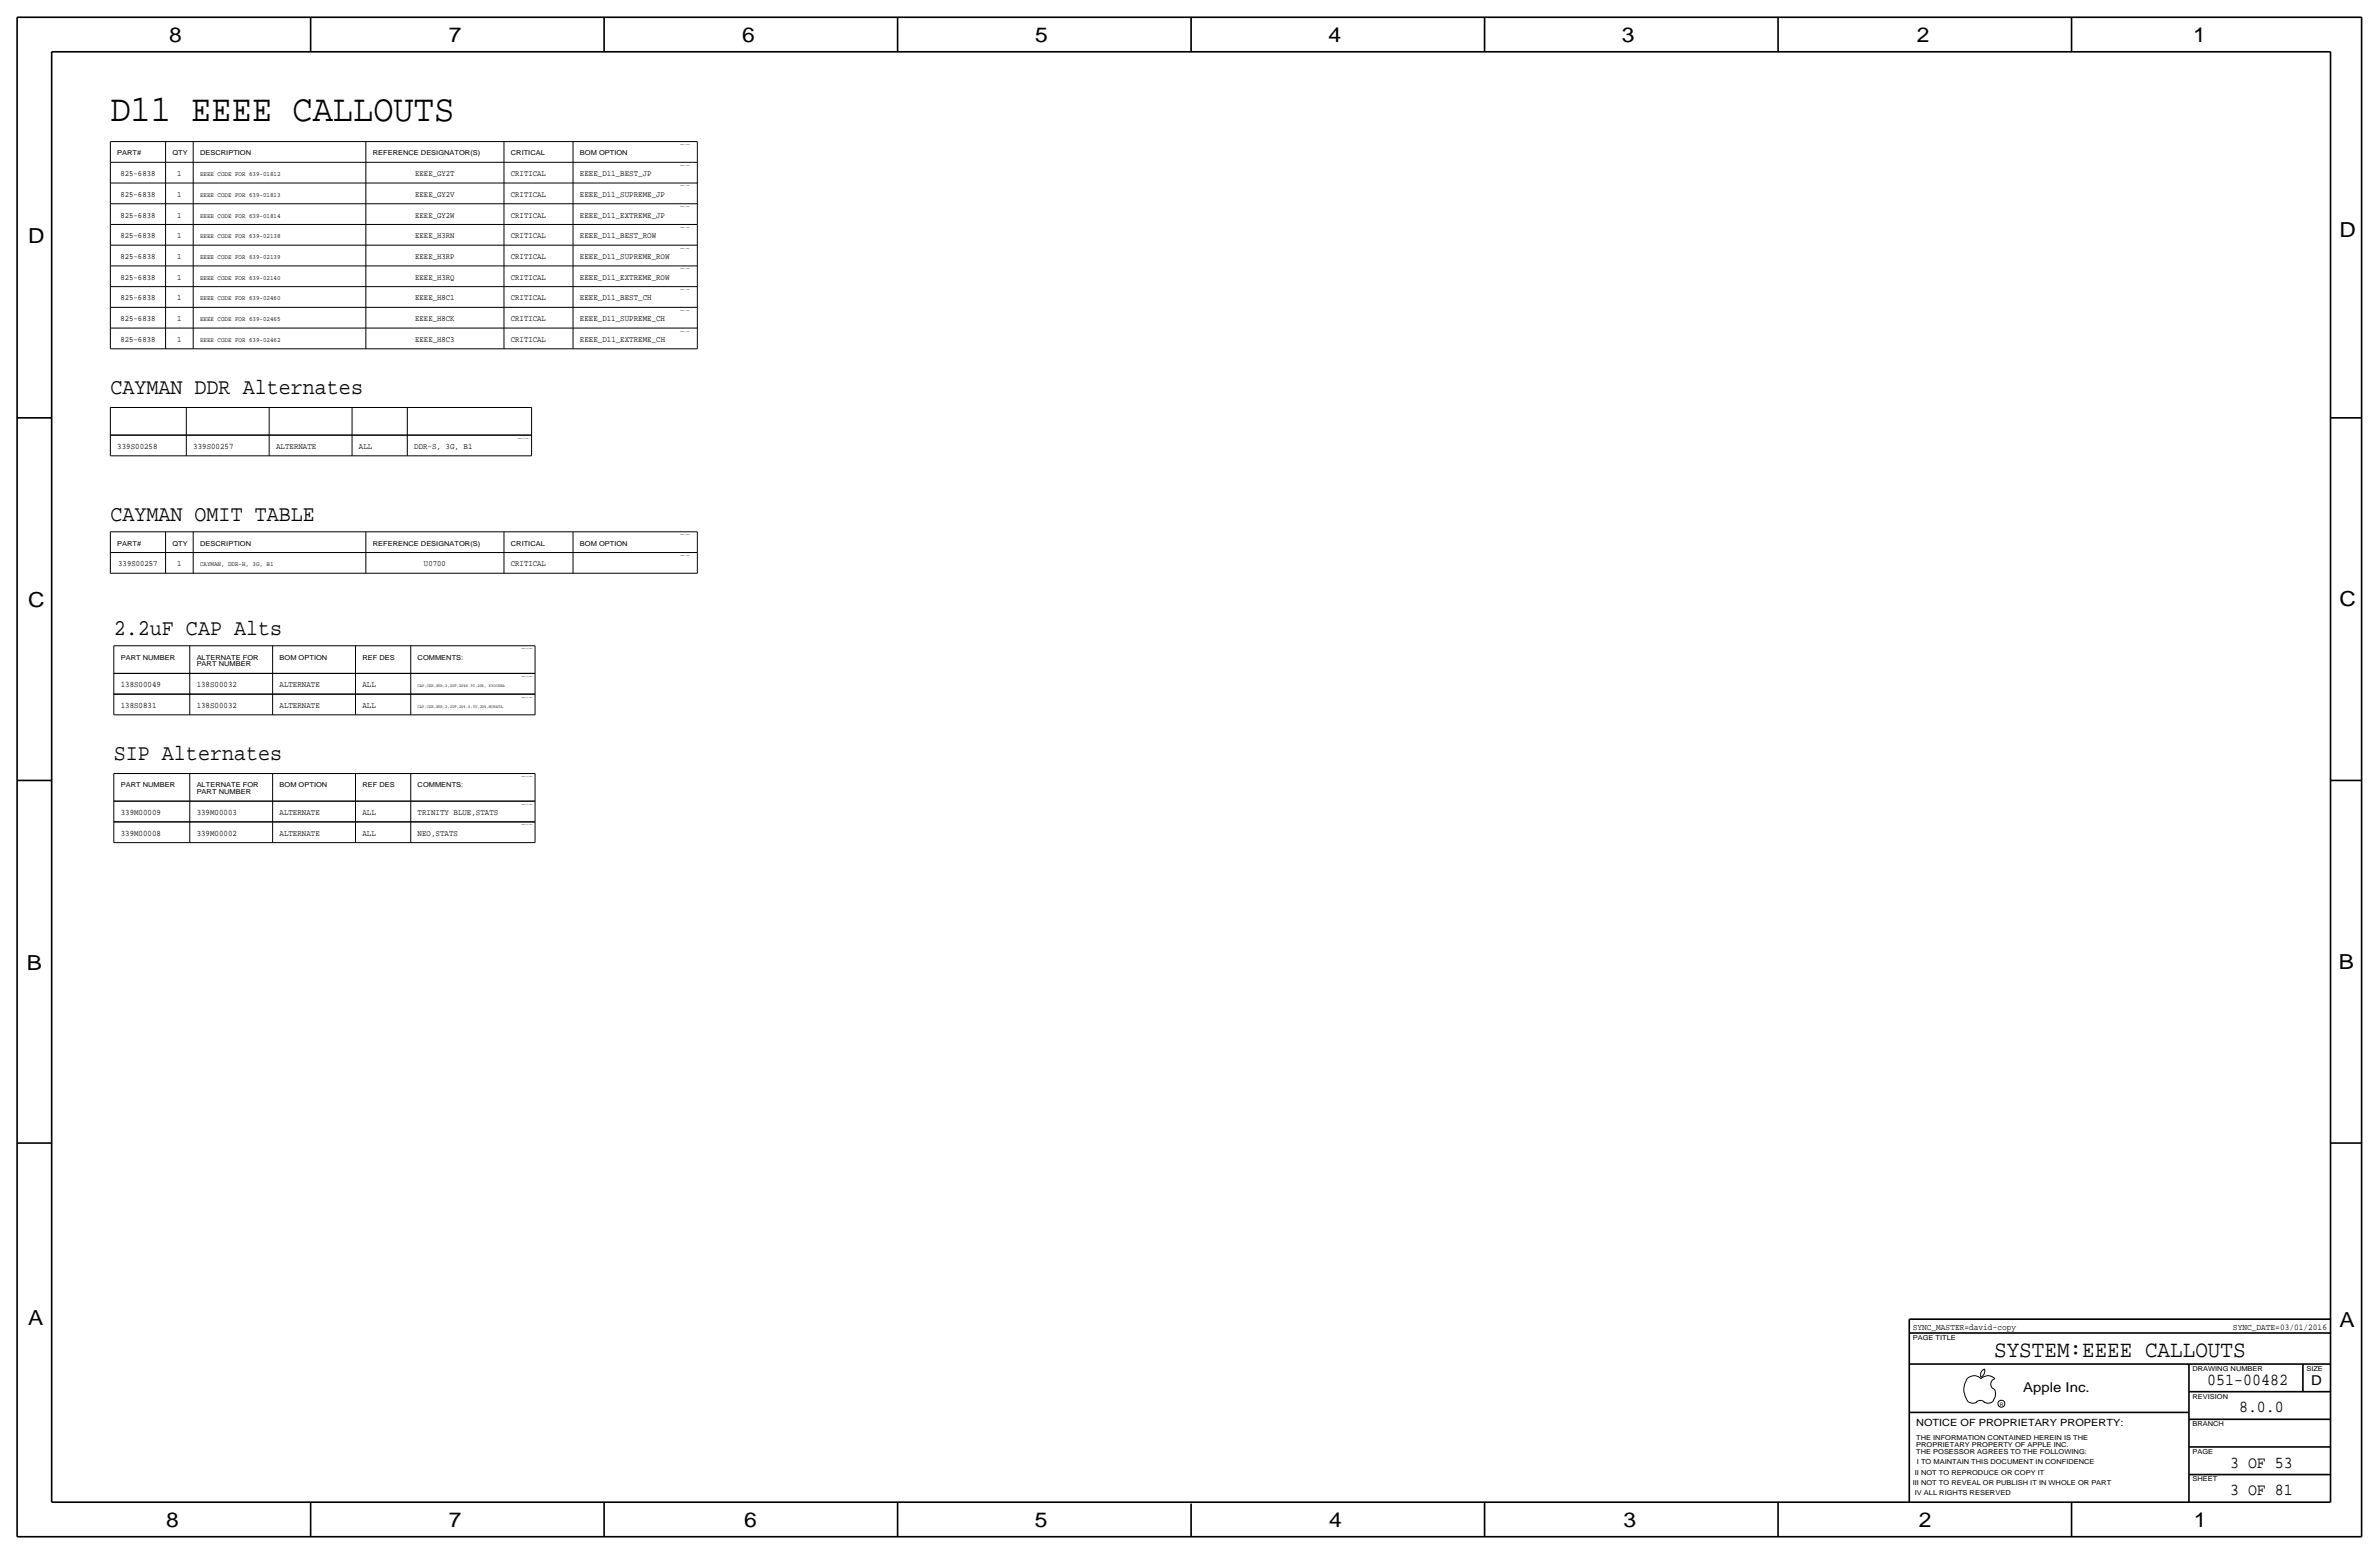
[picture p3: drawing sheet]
<svg xmlns="http://www.w3.org/2000/svg" width="875mm" height="572mm" viewBox="0 0 875 572" stroke-linecap="round" stroke-linejoin="round" font-family="sans-serif">
<defs><g id="words">
<text font-size="13.9" x="40.6" y="44.5">D11 EEEE CALLOUTS</text>
<text font-size="8.6" x="733.5" y="499.1">SYSTEM:EEEE CALLOUTS</text>
<g font-size="8.3">
<text x="40.6" y="144.8">CAYMAN DDR Alternates</text>
<text x="40.6" y="191.8">CAYMAN OMIT TABLE</text>
<text x="41.9" y="233.7">2.2uF CAP Alts</text>
<text x="41.9" y="279.4">SIP Alternates</text>
</g>
<g font-size="7.6">
<text x="62.2" y="15.5">8</text>
<text x="165" y="15.5">7</text>
<text x="273" y="15.5">6</text>
<text x="380.7" y="15.5">5</text>
<text x="488.6" y="15.5">4</text>
<text x="596.6" y="15.5">3</text>
<text x="705.1" y="15.5">2</text>
<text x="806.7" y="15.5">1</text>
<text x="10.4" y="89.4">D</text>
<text x="860.5" y="87.1">D</text>
<text x="10.4" y="223.3">C</text>
<text x="860.5" y="222.8">C</text>
<text x="9.8" y="356.6">B</text>
<text x="860.2" y="356.4">B</text>
<text x="10.4" y="487.4">A</text>
<text x="860.5" y="488.2">A</text>
<text x="61.2" y="561.6">8</text>
<text x="165" y="561.6">7</text>
<text x="273.8" y="561.6">6</text>
<text x="380.7" y="561.6">5</text>
<text x="488.9" y="561.6">4</text>
<text x="597.1" y="561.6">3</text>
<text x="705.8" y="561.6">2</text>
<text x="806.9" y="561.6">1</text>
</g>
<g font-size="6.2">
<text x="811.9" y="509.3">051-00482</text>
<text x="823.6" y="519.4">8.0.0</text>
<text x="820.3" y="539.7">3 OF 53</text>
<text x="820.3" y="549.9">3 OF 81</text>
</g>
<g font-size="5">
<text x="850.1" y="509.3">D</text>
<text x="744.2" y="511.8">Apple Inc.</text>
</g>
<text font-size="3.7" x="704.8" y="524.5">NOTICE OF PROPRIETARY PROPERTY:</text>
<g font-size="3.2">
<text x="703.5" y="488.9">SYNC_MASTER=david-copy</text>
<text x="821.3" y="488.9">SYNC_DATE=03/01/2016</text>
</g>
<g font-size="3.1">
<text x="213.3" y="64.8">EEEE_D11_BEST_JP</text>
<text x="213.3" y="72.4">EEEE_D11_SUPREME_JP</text>
<text x="213.3" y="80">EEEE_D11_EXTREME_JP</text>
<text x="213.3" y="87.6">EEEE_D11_BEST_ROW</text>
<text x="213.3" y="95.3">EEEE_D11_SUPREME_ROW</text>
<text x="213.3" y="102.9">EEEE_D11_EXTREME_ROW</text>
<text x="213.3" y="110.5">EEEE_D11_BEST_CH</text>
<text x="213.3" y="118.1">EEEE_D11_SUPREME_CH</text>
<text x="213.3" y="125.7">EEEE_D11_EXTREME_CH</text>
<text x="43.1" y="165.1">339S00258</text>
<text x="71.1" y="165.1">339S00257</text>
<text x="101.6" y="165.1">ALTERNATE</text>
<text x="132" y="165.1">ALL</text>
<text x="152.3" y="165.1">DDR-S, 3G, B1</text>
<text x="44.4" y="252.7">138S00049</text>
<text x="72.3" y="252.7">138S00032</text>
<text x="102.8" y="252.7">ALTERNATE</text>
<text x="133.3" y="252.7">ALL</text>
<text x="44.4" y="260.4">138S0831</text>
<text x="72.3" y="260.4">138S00032</text>
<text x="102.8" y="260.4">ALTERNATE</text>
<text x="133.3" y="260.4">ALL</text>
<text x="44.4" y="299.7">339M00009</text>
<text x="72.3" y="299.7">339M00003</text>
<text x="102.8" y="299.7">ALTERNATE</text>
<text x="133.3" y="299.7">ALL</text>
<text x="153.6" y="299.7">TRINITY BLUE,STATS</text>
<text x="44.4" y="307.3">339M00008</text>
<text x="72.3" y="307.3">339M00002</text>
<text x="102.8" y="307.3">ALTERNATE</text>
<text x="133.3" y="307.3">ALL</text>
<text x="153.6" y="307.3">NEO,STATS</text>
</g>
<g font-size="3">
<text x="44.3" y="64.8">825-6838</text>
<text x="65.2" y="64.8">1</text>
<text x="152.7" y="64.8">EEEE_GY2T</text>
<text x="187.9" y="64.8">CRITICAL</text>
<text x="44.3" y="72.4">825-6838</text>
<text x="65.2" y="72.4">1</text>
<text x="152.7" y="72.4">EEEE_GY2V</text>
<text x="187.9" y="72.4">CRITICAL</text>
<text x="44.3" y="80">825-6838</text>
<text x="65.2" y="80">1</text>
<text x="152.7" y="80">EEEE_GY2W</text>
<text x="187.9" y="80">CRITICAL</text>
<text x="44.3" y="87.6">825-6838</text>
<text x="65.2" y="87.6">1</text>
<text x="152.7" y="87.6">EEEE_H3RN</text>
<text x="187.9" y="87.6">CRITICAL</text>
<text x="44.3" y="95.3">825-6838</text>
<text x="65.2" y="95.3">1</text>
<text x="152.7" y="95.3">EEEE_H3RP</text>
<text x="187.9" y="95.3">CRITICAL</text>
<text x="44.3" y="102.9">825-6838</text>
<text x="65.2" y="102.9">1</text>
<text x="152.7" y="102.9">EEEE_H3RQ</text>
<text x="187.9" y="102.9">CRITICAL</text>
<text x="44.3" y="110.5">825-6838</text>
<text x="65.2" y="110.5">1</text>
<text x="152.7" y="110.5">EEEE_H8C1</text>
<text x="187.9" y="110.5">CRITICAL</text>
<text x="44.3" y="118.1">825-6838</text>
<text x="65.2" y="118.1">1</text>
<text x="152.7" y="118.1">EEEE_H8CK</text>
<text x="187.9" y="118.1">CRITICAL</text>
<text x="44.3" y="125.7">825-6838</text>
<text x="65.2" y="125.7">1</text>
<text x="152.7" y="125.7">EEEE_H8C3</text>
<text x="187.9" y="125.7">CRITICAL</text>
<text x="43.5" y="208.3">339S00257</text>
<text x="65.2" y="208.3">1</text>
<text x="155.9" y="208.3">U0700</text>
<text x="187.9" y="208.3">CRITICAL</text>
</g>
<g font-size="2.5">
<text x="43.1" y="57.2">PART#</text>
<text x="63.4" y="57.2">QTY</text>
<text x="73.6" y="57.2">DESCRIPTION</text>
<text x="137.1" y="57.2">REFERENCE DESIGNATOR(S)</text>
<text x="187.9" y="57.2">CRITICAL</text>
<text x="213.3" y="57.2">BOM OPTION</text>
<text x="43.1" y="200.7">PART#</text>
<text x="63.4" y="200.7">QTY</text>
<text x="73.6" y="200.7">DESCRIPTION</text>
<text x="137.1" y="200.7">REFERENCE DESIGNATOR(S)</text>
<text x="187.9" y="200.7">CRITICAL</text>
<text x="213.3" y="200.7">BOM OPTION</text>
<text x="44.4" y="242.6">PART NUMBER</text>
<text x="72.3" y="242.6">ALTERNATE FOR</text>
<text x="72.3" y="245.1">PART NUMBER</text>
<text x="102.8" y="242.6">BOM OPTION</text>
<text x="133.3" y="242.6">REF DES</text>
<text x="153.6" y="242.6">COMMENTS:</text>
<text x="44.4" y="289.6">PART NUMBER</text>
<text x="72.3" y="289.6">ALTERNATE FOR</text>
<text x="72.3" y="292.1">PART NUMBER</text>
<text x="102.8" y="289.6">BOM OPTION</text>
<text x="133.3" y="289.6">REF DES</text>
<text x="153.6" y="289.6">COMMENTS:</text>
<text x="703.5" y="492.8">PAGE TITLE</text>
<text x="806.4" y="504.2">DRAWING NUMBER</text>
<text x="848.3" y="504.2">SIZE</text>
<text x="806.4" y="514.4">REVISION</text>
<text x="806.4" y="524.5">BRANCH</text>
<text x="704.8" y="532.1">PROPRIETARY PROPERTY OF APPLE INC.</text>
<text x="704.8" y="529.6">THE INFORMATION CONTAINED HEREIN IS THE</text>
<text x="704.8" y="534.7">THE POSESSOR AGREES TO THE FOLLOWING:</text>
<text x="705.1" y="538.5">I TO MAINTAIN THIS DOCUMENT IN CONFIDENCE</text>
<text x="806.4" y="534.7">PAGE</text>
<text x="704.3" y="542.3">II NOT TO REPRODUCE OR COPY IT</text>
<text x="806.4" y="544.8">SHEET</text>
<text x="703.5" y="546.1">III NOT TO REVEAL OR PUBLISH IT IN WHOLE OR PART</text>
<text x="704.3" y="549.9">IV ALL RIGHTS RESERVED</text>
</g>
<g font-size="2.4">
<text x="73.6" y="64.8">EEEE CODE FOR 639-01812</text>
<text x="73.6" y="72.4">EEEE CODE FOR 639-01813</text>
<text x="73.6" y="80">EEEE CODE FOR 639-01814</text>
<text x="73.6" y="87.6">EEEE CODE FOR 639-02138</text>
<text x="73.6" y="95.3">EEEE CODE FOR 639-02139</text>
<text x="73.6" y="102.9">EEEE CODE FOR 639-02140</text>
<text x="73.6" y="110.5">EEEE CODE FOR 639-02460</text>
<text x="73.6" y="118.1">EEEE CODE FOR 639-02465</text>
<text x="73.6" y="125.7">EEEE CODE FOR 639-02462</text>
<text x="73.6" y="208.3">CAYMAN, DDR-H, 3G, B1</text>
</g>
<text font-size="1.8" x="735.5" y="516.9">R</text>
<g font-size="1.6">
<text x="153.6" y="252.7">CAP,CER,X5R,2,2UF,20%6.3V,20%, KYOCERA</text>
<text x="153.6" y="260.4">CAP,CER,X5R,2,2UF,20%,6.3V,20%,MURATA</text>
</g>
<g font-size=".4">
<text x="250.1" y="53.3">TABLE_5_HEAD</text>
<text x="250.1" y="61">TABLE_5_ITEM</text>
<text x="250.1" y="68.6">TABLE_5_ITEM</text>
<text x="250.1" y="76.2">TABLE_5_ITEM</text>
<text x="250.1" y="83.8">TABLE_5_ITEM</text>
<text x="250.1" y="91.4">TABLE_5_ITEM</text>
<text x="250.1" y="99.1">TABLE_5_ITEM</text>
<text x="250.1" y="106.7">TABLE_5_ITEM</text>
<text x="250.1" y="114.3">TABLE_5_ITEM</text>
<text x="250.1" y="121.9">TABLE_5_ITEM</text>
<text x="190.4" y="161.3">TABLE_ALT_ITEM</text>
<text x="250.1" y="196.9">TABLE_5_HEAD</text>
<text x="250.1" y="204.5">TABLE_5_ITEM</text>
<text x="191.7" y="238.8">TABLE_ALT_HEAD</text>
<text x="191.7" y="248.9">TABLE_ALT_ITEM</text>
<text x="191.7" y="256.5">TABLE_ALT_ITEM</text>
<text x="191.7" y="285.8">TABLE_ALT_HEAD</text>
<text x="191.7" y="295.9">TABLE_ALT_ITEM</text>
<text x="191.7" y="303.5">TABLE_ALT_ITEM</text>
</g>
</g></defs>
<g fill="none" stroke="#000" stroke-width=".6" stroke-linecap="butt">
<path d="M6.3 6.4v558.8zM6.3 6.4h862.3zM19 19.1v533.4zM19 19.1h838.2zM114.2 6.4v12.7zM222.2 6.4v12.7zM330.1 6.4v12.7zM438.1 6.4v12.7zM546 6.4v12.7zM654 6.4v12.7zM761.9 6.4v12.7zM857.2 19.1v533.4z"/>
<path d="M868.6 6.4v558.8zM6.3 153.7h12.7zM857.2 153.7h11.4zM6.3 287h12.7zM857.2 287h11.4zM6.3 420.4h12.7zM857.2 420.4h11.4zM702.3 490.2h154.9zM702.3 485.1h154.9zM702.3 485.1v5.1zM702.3 490.2v62.3zM702.3 501.7h154.9z"/>
<path d="M702.3 519.4h102.8zM805.1 501.7v50.8zM805.1 511.8h52.1zM847 501.7v10.1zM805.1 522h52.1zM805.1 532.1h52.1zM19 552.5h838.2zM114.2 552.5v12.7zM222.2 552.5v12.7zM330.1 552.5v12.7zM438.1 553v12.1zM546 552.5v12.7z"/>
<path d="M654 552.5v12.7zM761.9 552.5v12.7zM805.1 542.3h52.1zM6.3 565.2h862.3z"/>
</g>
<g fill="none" stroke="#000" stroke-width=".37">
<path d="M40.6 59.7v7.6zM40.6 52.1v7.6zM40.6 59.7h215.9zM40.6 52.1h215.9zM60.9 59.7v7.6zM60.9 52.1v7.6zM71.1 59.7v7.6zM71.1 52.1v7.6zM134.6 59.7v7.6zM134.6 52.1v7.6zM185.4 59.7v7.6zM185.4 52.1v7.6z"/>
<path d="M210.8 59.7v7.6zM210.8 52.1v7.6zM256.5 59.7v7.6zM256.5 52.1v7.6zM40.6 67.3v7.6zM40.6 74.9h215.9zM40.6 74.9v7.7zM40.6 67.3h215.9zM60.9 67.3v7.6zM60.9 74.9v7.7zM71.1 67.3v7.6zM71.1 74.9v7.7z"/>
<path d="M134.6 67.3v7.6zM134.6 74.9v7.7zM185.4 67.3v7.6zM185.4 74.9v7.7zM210.8 67.3v7.6zM210.8 74.9v7.7zM256.5 67.3v7.6zM256.5 74.9v7.7zM40.6 82.6v7.6zM40.6 90.2h215.9zM40.6 82.6h215.9zM40.6 90.2v7.6z"/>
<path d="M40.6 97.8h215.9zM40.6 97.8v7.6zM60.9 82.6v7.6zM60.9 90.2v7.6zM60.9 97.8v7.6zM71.1 82.6v7.6zM71.1 90.2v7.6zM71.1 97.8v7.6zM134.6 82.6v7.6zM134.6 90.2v7.6zM134.6 97.8v7.6zM185.4 82.6v7.6z"/>
<path d="M185.4 90.2v7.6zM185.4 97.8v7.6zM210.8 82.6v7.6zM210.8 90.2v7.6zM210.8 97.8v7.6zM256.5 82.6v7.6zM256.5 90.2v7.6zM256.5 97.8v7.6zM40.6 105.4v7.6zM40.6 113h215.9zM40.6 105.4h215.9zM40.6 113v7.7z"/>
<path d="M60.9 105.4v7.6zM60.9 113v7.7zM71.1 105.4v7.6zM71.1 113v7.7zM134.6 105.4v7.6zM134.6 113v7.7zM185.4 105.4v7.6zM185.4 113v7.7zM210.8 105.4v7.6zM210.8 113v7.7zM256.5 105.4v7.6zM256.5 113v7.7z"/>
<path d="M40.6 120.7h215.9zM40.6 120.7v7.6zM40.6 128.3h215.9zM60.9 120.7v7.6zM71.1 120.7v7.6zM134.6 120.7v7.6zM185.4 120.7v7.6zM210.8 120.7v7.6zM256.5 120.7v7.6zM40.6 149.9h154.9zM40.6 149.9v10.1zM68.5 149.9v10.1z"/>
<path d="M99 149.9v10.1zM129.5 149.9v10.1zM149.8 149.9v10.1zM195.5 149.9v10.1zM40.6 160h154.9zM40.6 167.6h154.9zM40.6 160v7.6zM68.5 160v7.6zM99 160v7.6zM129.5 160v7.6zM149.8 160v7.6zM195.5 160v7.6z"/>
<path d="M40.6 195.6v7.6zM40.6 195.6h215.9zM60.9 195.6v7.6zM71.1 195.6v7.6zM134.6 195.6v7.6zM185.4 195.6v7.6zM210.8 195.6v7.6zM256.5 195.6v7.6zM40.6 203.2v7.6zM40.6 210.8h215.9zM40.6 203.2h215.9zM60.9 203.2v7.6z"/>
<path d="M71.1 203.2v7.6zM134.6 203.2v7.6zM185.4 203.2v7.6zM210.8 203.2v7.6zM256.5 203.2v7.6zM41.9 237.5v10.2zM41.9 237.5h154.9zM69.8 237.5v10.2zM100.3 237.5v10.2zM130.8 237.5v10.2zM151.1 237.5v10.2zM196.8 237.5v10.2z"/>
<path d="M41.9 247.7v7.6zM41.9 255.3v7.6zM41.9 247.7h154.9zM41.9 255.3h154.9zM69.8 247.7v7.6zM69.8 255.3v7.6zM100.3 247.7v7.6zM100.3 255.3v7.6zM130.8 247.7v7.6zM130.8 255.3v7.6zM151.1 247.7v7.6zM151.1 255.3v7.6z"/>
<path d="M196.8 247.7v7.6zM196.8 255.3v7.6zM41.9 262.9h154.9zM41.9 284.5v10.1zM41.9 294.6v7.7zM41.9 284.5h154.9zM41.9 294.6h154.9zM69.8 284.5v10.1zM69.8 294.6v7.7zM100.3 284.5v10.1zM100.3 294.6v7.7zM130.8 284.5v10.1z"/>
<path d="M130.8 294.6v7.7zM151.1 284.5v10.1zM151.1 294.6v7.7zM196.8 284.5v10.1zM196.8 294.6v7.7zM41.9 302.3v7.6zM41.9 302.3h154.9zM41.9 309.9h154.9zM69.8 302.3v7.6zM100.3 302.3v7.6zM130.8 302.3v7.6zM151.1 302.3v7.6z"/>
<path d="M196.8 302.3v7.6zM724.1 515.6l.5 .2a2.67 2.67 0 0 0 2.5-.2M726.8 515.7a2.09 2.09 0 0 1 3.1 0M728.6 506.5a2.69 2.69 0 0 0 1.3-3 2.26 2.26 0 0 0-1.3 3M729.7 515.6l.4 .2a2.67 2.67 0 0 0 2.6-.2M733.7 511.1a4.5 4.5 0 0 1-1 4.6M733.8 511a2.08 2.08 0 0 1-1.6-2 2.08 2.08 0 0 1 1.6-2 3.4 3.4 0 0 0-5.1 0 3.6 3.6 0 0 0-3.9-.8 3.6 3.6 0 0 0-2.3 3.3 7.1 7.1 0 0 0 1.6 6.2"/>
<circle cx="736.1" cy="516.2" r="1.28"/>
</g>
<use href="#words"/>
</svg>
